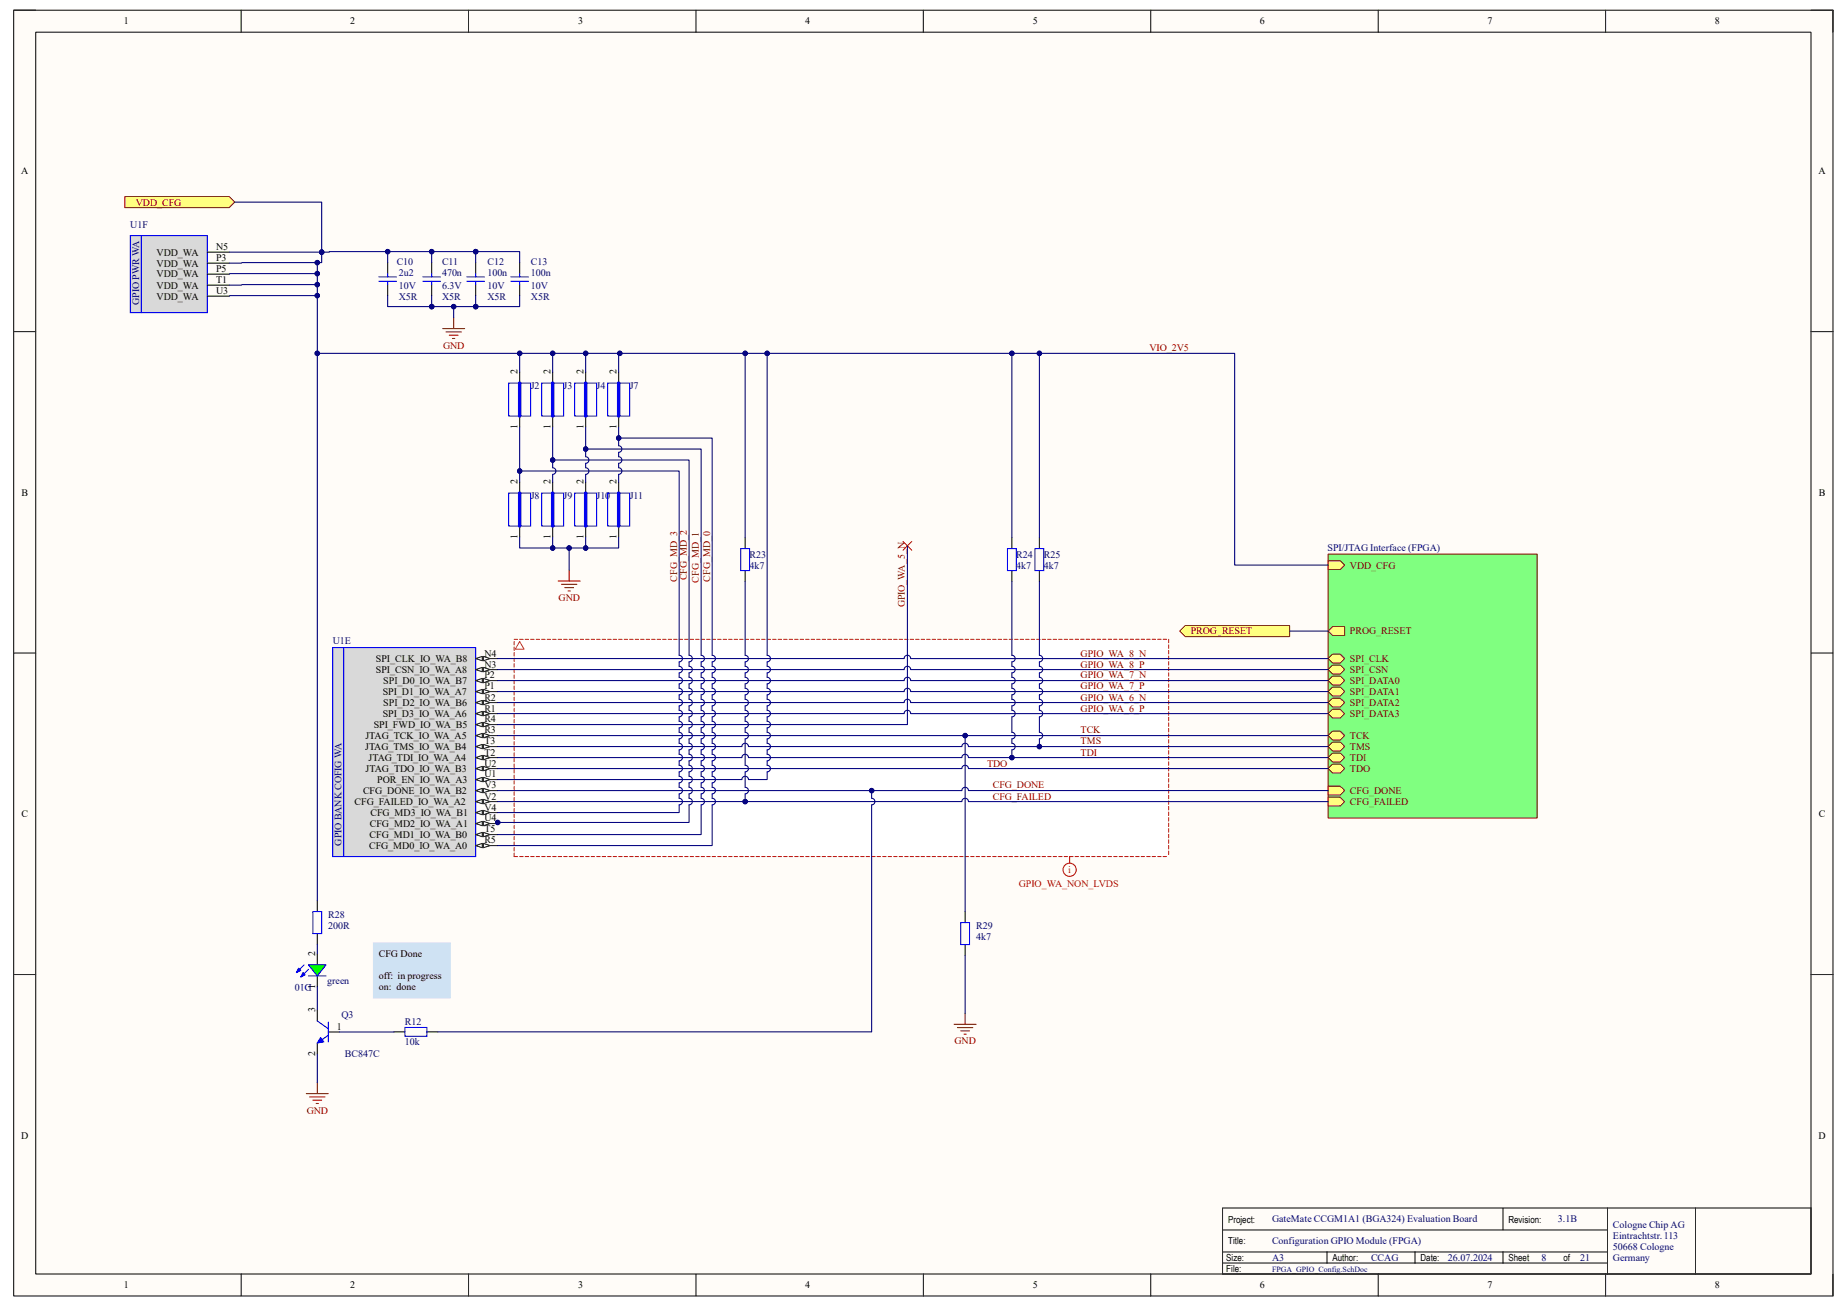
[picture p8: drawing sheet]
<svg xmlns="http://www.w3.org/2000/svg" width="297mm" height="210mm" viewBox="0 0 297 210" stroke-linecap="round" stroke-linejoin="round" font-family="sans-serif">
<defs><g id="words">
<g font-size="1.6">
<text x="19.9" y="3.9">1</text>
<text x="56.3" y="3.9">2</text>
<text x="93" y="3.9">3</text>
<text x="129.5" y="3.9">4</text>
<text x="166.1" y="3.9">5</text>
<text x="202.6" y="3.9">6</text>
<text x="239.2" y="3.9">7</text>
<text x="275.8" y="3.9">8</text>
<text x="3.4" y="28">A</text>
<text x="292.4" y="28">A</text>
<text x="25.2" y="41.1">VDD_WA</text>
<text x="34.8" y="40.2">N5</text>
<text x="34.8" y="42">P3</text>
<text x="25.2" y="46.4">VDD_WA</text>
<text x="25.2" y="44.6">VDD_WA</text>
<text x="25.2" y="42.9">VDD_WA</text>
<text x="34.8" y="47.3">U3</text>
<text x="34.8" y="45.5">T1</text>
<text x="34.8" y="43.7">P5</text>
<text x="25.2" y="48.2">VDD_WA</text>
<text x="83.2" y="60.2" transform="rotate(-90 83.2 60.2)">2</text>
<text x="88.5" y="60.2" transform="rotate(-90 88.5 60.2)">2</text>
<text x="93.8" y="60.2" transform="rotate(-90 93.8 60.2)">2</text>
<text x="99.1" y="60.2" transform="rotate(-90 99.1 60.2)">2</text>
<text x="83.2" y="68.9" transform="rotate(-90 83.2 68.9)">1</text>
<text x="88.5" y="68.9" transform="rotate(-90 88.5 68.9)">1</text>
<text x="93.8" y="68.9" transform="rotate(-90 93.8 68.9)">1</text>
<text x="99.1" y="68.9" transform="rotate(-90 99.1 68.9)">1</text>
<text x="83.2" y="77.9" transform="rotate(-90 83.2 77.9)">2</text>
<text x="88.5" y="77.9" transform="rotate(-90 88.5 77.9)">2</text>
<text x="93.8" y="77.9" transform="rotate(-90 93.8 77.9)">2</text>
<text x="99.1" y="77.9" transform="rotate(-90 99.1 77.9)">2</text>
<text x="3.5" y="79.7">B</text>
<text x="292.5" y="79.7">B</text>
<text x="83.2" y="86.6" transform="rotate(-90 83.2 86.6)">1</text>
<text x="88.5" y="86.6" transform="rotate(-90 88.5 86.6)">1</text>
<text x="93.8" y="86.6" transform="rotate(-90 93.8 86.6)">1</text>
<text x="99.1" y="86.6" transform="rotate(-90 99.1 86.6)">1</text>
<text x="60.5" y="106.5">SPI_CLK_IO_WA_B8</text>
<text x="77.9" y="107.4">N3</text>
<text x="77.9" y="105.6">N4</text>
<text x="60.5" y="108.2">SPI_CSN_IO_WA_A8</text>
<text x="61.6" y="111.8">SPI_D1_IO_WA_A7</text>
<text x="61.6" y="113.5">SPI_D2_IO_WA_B6</text>
<text x="61.6" y="110">SPI_D0_IO_WA_B7</text>
<text x="77.9" y="112.6">R2</text>
<text x="77.9" y="110.9">P1</text>
<text x="77.9" y="109.1">P2</text>
<text x="58.8" y="118.8">JTAG_TCK_IO_WA_A5</text>
<text x="60.1" y="117.1">SPI_FWD_IO_WA_B5</text>
<text x="61.6" y="115.3">SPI_D3_IO_WA_A6</text>
<text x="77.9" y="119.7">T3</text>
<text x="77.9" y="117.9">R3</text>
<text x="77.9" y="116.2">R4</text>
<text x="77.9" y="114.4">R1</text>
<text x="58.7" y="120.6">JTAG_TMS_IO_WA_B4</text>
<text x="58.8" y="124.1">JTAG_TDO_IO_WA_B3</text>
<text x="59.3" y="122.4">JTAG_TDI_IO_WA_A4</text>
<text x="60.7" y="125.9">POR_EN_IO_WA_A3</text>
<text x="77.9" y="125">U1</text>
<text x="77.9" y="123.3">U2</text>
<text x="77.9" y="121.5">T2</text>
<text x="3.5" y="131.4">C</text>
<text x="57" y="129.5">CFG_FAILED_IO_WA_A2</text>
<text x="58.4" y="127.7">CFG_DONE_IO_WA_B2</text>
<text x="59.6" y="131.2">CFG_MD3_IO_WA_B1</text>
<text x="77.9" y="130.3">V4</text>
<text x="77.9" y="128.6">V2</text>
<text x="77.9" y="126.8">V3</text>
<text x="292.5" y="131.4">C</text>
<text x="59.4" y="136.5">CFG_MD0_IO_WA_A0</text>
<text x="59.4" y="134.7">CFG_MD1_IO_WA_B0</text>
<text x="59.5" y="133">CFG_MD2_IO_WA_A1</text>
<text x="77.9" y="135.6">R5</text>
<text x="77.9" y="133.9">T5</text>
<text x="77.9" y="132.1">U4</text>
<text x="50.7" y="153.8" transform="rotate(-90 50.7 153.8)">2</text>
<text x="60.9" y="153.9">CFG Done</text>
<text x="50.7" y="159" transform="rotate(-90 50.7 159)">1</text>
<text x="60.9" y="157.5">off: in progress</text>
<text x="60.9" y="159.3">on: done</text>
<text x="50.7" y="162.8" transform="rotate(-90 50.7 162.8)">3</text>
<text x="54.2" y="165.6">1</text>
<text x="50.7" y="169.9" transform="rotate(-90 50.7 169.9)">2</text>
<text x="3.4" y="183.1">D</text>
<text x="292.4" y="183.1">D</text>
<text x="197.5" y="196.6">Project:</text>
<text x="242.6" y="196.6">Revision:</text>
<text x="197.2" y="202.8">Size:</text>
<text x="197.5" y="200.1">Title:</text>
<text x="214.3" y="202.8">Author:</text>
<text x="228.4" y="202.8">Date:</text>
<text x="242.6" y="202.8">Sheet</text>
<text x="251.4" y="202.8">of</text>
<text x="19.9" y="207.2">1</text>
<text x="56.3" y="207.2">2</text>
<text x="93" y="207.2">3</text>
<text x="129.5" y="207.2">4</text>
<text x="166.1" y="207.2">5</text>
<text x="197.2" y="204.6">File:</text>
<text x="202.6" y="207.2">6</text>
<text x="239.2" y="207.2">7</text>
<text x="275.8" y="207.2">8</text>
</g>
<g font-size="1.6" fill="#800000">
<text x="21.8" y="33.1">VDD_CFG</text>
<text x="71.2" y="56">GND</text>
<text x="184.8" y="56.5">VIO_2V5</text>
<text x="108.9" y="93.5" transform="rotate(-90 108.9 93.5)">CFG_MD_3</text>
<text x="110.4" y="93.3" transform="rotate(-90 110.4 93.3)">CFG_MD_2</text>
<text x="112.4" y="93.7" transform="rotate(-90 112.4 93.7)">CFG_MD_1</text>
<text x="114.2" y="93.5" transform="rotate(-90 114.2 93.5)">CFG_MD_0</text>
<text x="217.1" y="91.4">VDD_CFG</text>
<text x="89.8" y="96.6">GND</text>
<text x="145.5" y="97.7" transform="rotate(-90 145.5 97.7)">GPIO_WA_5_N</text>
<text x="173.8" y="107.4">GPIO_WA_8_P</text>
<text x="173.8" y="105.6">GPIO_WA_8_N</text>
<text x="191.5" y="102">PROG_RESET</text>
<text x="217.1" y="106.5">SPI_CLK</text>
<text x="217.1" y="102">PROG_RESET</text>
<text x="173.8" y="109.1">GPIO_WA_7_N</text>
<text x="173.8" y="110.9">GPIO_WA_7_P</text>
<text x="173.8" y="112.6">GPIO_WA_6_N</text>
<text x="217.1" y="108.2">SPI_CSN</text>
<text x="217.1" y="113.5">SPI_DATA2</text>
<text x="217.1" y="111.8">SPI_DATA1</text>
<text x="217.1" y="110">SPI_DATA0</text>
<text x="173.8" y="119.7">TMS</text>
<text x="173.8" y="117.9">TCK</text>
<text x="173.8" y="114.4">GPIO_WA_6_P</text>
<text x="217.1" y="115.3">SPI_DATA3</text>
<text x="217.1" y="118.8">TCK</text>
<text x="158.7" y="123.3">TDO</text>
<text x="173.8" y="121.5">TDI</text>
<text x="217.1" y="120.6">TMS</text>
<text x="217.1" y="122.4">TDI</text>
<text x="217.1" y="124.1">TDO</text>
<text x="159.6" y="126.8">CFG_DONE</text>
<text x="159.6" y="128.6">CFG_FAILED</text>
<text x="217.1" y="127.7">CFG_DONE</text>
<text x="217.1" y="129.5">CFG_FAILED</text>
<text x="153.5" y="167.9">GND</text>
<text x="49.3" y="179.1">GND</text>
</g>
<g font-size="1.6" fill="#000080">
<text x="21" y="36.7">U1F</text>
<text x="63.8" y="42.6">C10</text>
<text x="64.1" y="46.5">10V</text>
<text x="64.1" y="44.4">2u2</text>
<text x="71.1" y="46.5">6.3V</text>
<text x="71.1" y="42.6">C11</text>
<text x="71.1" y="44.4">470n</text>
<text x="78.4" y="46.5">10V</text>
<text x="78.4" y="42.6">C12</text>
<text x="78.4" y="44.4">100n</text>
<text x="85.4" y="46.5">10V</text>
<text x="85.4" y="42.6">C13</text>
<text x="85.4" y="44.4">100n</text>
<text x="22.4" y="49" transform="rotate(-90 22.4 49)">GPIO PWR WA</text>
<text x="64.1" y="48.2">X5R</text>
<text x="71.1" y="48.2">X5R</text>
<text x="78.4" y="48.2">X5R</text>
<text x="85.4" y="48.2">X5R</text>
<text x="85.3" y="62.5">J2</text>
<text x="90.6" y="62.5">J3</text>
<text x="95.9" y="62.5">J4</text>
<text x="101.3" y="62.5">J7</text>
<text x="85.3" y="80.2">J8</text>
<text x="90.6" y="80.2">J9</text>
<text x="95.9" y="80.2">J10</text>
<text x="101.3" y="80.2">J11</text>
<text x="120.5" y="89.7">R23</text>
<text x="163.4" y="89.7">R24</text>
<text x="167.9" y="89.7">R25</text>
<text x="213.5" y="88.6">SPI/JTAG Interface (FPGA)</text>
<text x="120.5" y="91.4">4k7</text>
<text x="163.4" y="91.4">4k7</text>
<text x="167.9" y="91.4">4k7</text>
<text x="53.5" y="103.6">U1E</text>
<text x="54.9" y="136" transform="rotate(-90 54.9 136)">GPIO BANK COFIG WA</text>
<text x="52.8" y="147.6">R28</text>
<text x="52.8" y="149.4">200R</text>
<text x="157" y="149.4">R29</text>
<text x="157" y="151.1">4k7</text>
<text x="50.2" y="158.2" transform="rotate(-180 50.2 158.2)">D10</text>
<text x="52.6" y="158.2">green</text>
<text x="54.9" y="163.7">Q3</text>
<text x="65.1" y="164.9">R12</text>
<text x="55.5" y="170.1">BC847C</text>
<text x="65.1" y="168.1">10k</text>
<text x="204.6" y="196.6">GateMate CCGM1A1 (BGA324) Evaluation Board</text>
<text x="250.5" y="196.6">3.1B</text>
<text x="259.4" y="197.4">Cologne Chip AG</text>
<text x="204.6" y="200.1">Configuration GPIO Module (FPGA)</text>
<text x="204.6" y="202.8">A3</text>
<text x="220.5" y="202.8">CCAG</text>
<text x="232.8" y="202.8">26.07.2024</text>
<text x="247.9" y="202.8">8</text>
<text x="254.1" y="202.8">21</text>
<text x="259.4" y="199.2">Eintrachtstr. 113</text>
<text x="259.4" y="201">50668 Cologne</text>
<text x="259.4" y="202.8">Germany</text>
</g>
<g font-size="1.6" fill="#f00">
<text x="163.8" y="142.7">GPIO_WA_NON_LVDS</text>
<text x="171.8" y="140.4">i</text>
</g>
<text font-size="1.3" fill="#000080" x="204.6" y="204.6">FPGA_GPIO_Config.SchDoc</text>
</g></defs>
<path d="M2.2 1.6h292.6v206.8h-292.6z" fill-rule="evenodd" fill="#fffcf8"/>
<path d="M2.2 1.6h292.6v206.8h-292.6z" fill="none" stroke="#000" stroke-width=".16"/>
<path d="M5.7 5.2h285.5v199.7h-285.5z" fill-rule="evenodd" fill="#fffcf8"/>
<g fill="none" stroke="#000" stroke-width=".16">
<path d="M2.2 1.6h3.5M5.7 5.2h285.5v199.7h-285.5zM38.8 1.6v3.6M75.3 1.6v3.6M111.9 1.6v3.6M148.5 1.6v3.6M185 1.6v3.6M221.6 1.6v3.6M258.2 1.6v3.6M291.2 1.6h3.6v3.6M2.2 53.3h3.5M291.2 53.3h3.6"/>
<path d="M2.2 105h3.5M291.2 105h3.6M2.2 156.7h3.5M291.2 156.7h3.6M38.8 204.9v3.5M75.3 204.9v3.5M111.9 204.9v3.5M148.5 204.9v3.5M185 204.9v3.5M221.6 204.9v3.5M258.2 204.9v3.5M294.8 204.9v3.5"/>
</g>
<path d="M82.7 102.8h105.2v34.9h-105.2z" fill-rule="evenodd" fill="#fff"/>
<path d="M196.6 194.3h94.6v10.6h-94.6zM196.6 197.8h61.9M241.7 194.3v3.5M258.5 194.3v10.6M272.6 194.3v10.6M196.6 203.1h61.9M196.6 201.3h61.9M213.4 201.3v1.8M227.5 201.3v1.8M241.7 201.3v1.8" fill="none" stroke="#000" stroke-width=".16"/>
<path d="M60 151.6h12.4v8.9h-12.4z" fill-rule="evenodd" fill="#cfe2f3"/>
<path d="M60 151.6h12.4v8.9h-12.4z" fill="none" stroke="#cfe2f3" stroke-width=".16"/>
<path d="M71.2 52.8h3.5M71.7 53.4h2.5M72.2 53.9h1.5M72.8 54.4h.3M73 51.1v1.7M153.4 164.7h3.6M154 165.2h2.4M154.5 165.8h1.4M155 166.3h.4M155.2 162.9v1.8" fill="none" stroke="#800000" stroke-width=".17"/>
<path d="M119.8 86.4v1.8M119.8 91.8v1.7M51 144.8v1.8M51 150.1v1.8M51 153.4v1.8M51 156.9v1.8M155.2 146.6v1.8M155.2 151.9v1.8" fill="none" stroke="#000" stroke-width=".17"/>
<path d="M119.1 88.2h1.4v3.6h-1.4zM50.3 146.6h1.4v3.5h-1.4zM154.5 148.4h1.4v3.5h-1.4z" fill="none" stroke="#00f" stroke-width=".17"/>
<path d="M49.6 155.2h2.8l-1.4 1.7z" fill="#0f0"/>
<path d="M48.9 155.2l-1.2 1.2M49.6 155.2h2.8l-1.4 1.7zM49.6 156.9h2.8M49.6 155.9l-1.2 1.2" fill="none" stroke="#00f" stroke-width=".17"/>
<path d="M48 155.7l.4 .4-.7 .3z" fill="#00f"/>
<path d="M48 155.7l.4 .4-.7 .3z" fill="none" stroke="#00f" stroke-width=".17"/>
<path d="M48.7 156.4l.4 .4-.7 .3z" fill="#00f"/>
<path d="M48.7 156.4l.4 .4-.7 .3z" fill="none" stroke="#00f" stroke-width=".17"/>
<path d="M53.5 104.1h23v33.6h-23z" fill-rule="evenodd" fill="#d9d9d9"/>
<path d="M53.5 104.1h23v33.6h-23z" fill="none" stroke="#00f" stroke-width=".17"/>
<path d="M76.5 136h3.5" fill="none" stroke="#000" stroke-width=".17"/>
<path d="M76.5 136l1.1-.4v.7z" fill="#f8fcff"/>
<path d="M76.5 136l1.1-.4v.7z" fill="none" stroke="#000" stroke-width=".16"/>
<path d="M77.7 135.6l1.1 .4-1.1 .3z" fill="#f8fcff"/>
<path d="M77.7 135.6l1.1 .4-1.1 .3z" fill="none" stroke="#000" stroke-width=".16"/>
<path d="M76.5 134.2h3.5" fill="none" stroke="#000" stroke-width=".17"/>
<path d="M76.5 134.2l1.1-.3v.7z" fill="#f8fcff"/>
<path d="M76.5 134.2l1.1-.3v.7z" fill="none" stroke="#000" stroke-width=".16"/>
<path d="M77.7 133.9l1.1 .3-1.1 .4z" fill="#f8fcff"/>
<path d="M77.7 133.9l1.1 .3-1.1 .4z" fill="none" stroke="#000" stroke-width=".16"/>
<path d="M76.5 132.4h3.5" fill="none" stroke="#000" stroke-width=".17"/>
<path d="M76.5 132.4l1.1-.3v.7z" fill="#f8fcff"/>
<path d="M76.5 132.4l1.1-.3v.7z" fill="none" stroke="#000" stroke-width=".16"/>
<path d="M77.7 132.1l1.1 .3-1.1 .4z" fill="#f8fcff"/>
<path d="M77.7 132.1l1.1 .3-1.1 .4z" fill="none" stroke="#000" stroke-width=".16"/>
<path d="M76.5 130.7h3.5" fill="none" stroke="#000" stroke-width=".17"/>
<path d="M76.5 130.7l1.1-.4v.7z" fill="#f8fcff"/>
<path d="M76.5 130.7l1.1-.4v.7z" fill="none" stroke="#000" stroke-width=".16"/>
<path d="M77.7 130.3l1.1 .4-1.1 .3z" fill="#f8fcff"/>
<path d="M77.7 130.3l1.1 .4-1.1 .3z" fill="none" stroke="#000" stroke-width=".16"/>
<path d="M76.5 128.9h3.5" fill="none" stroke="#000" stroke-width=".17"/>
<path d="M76.5 128.9l1.1-.4v.8z" fill="#f8fcff"/>
<path d="M76.5 128.9l1.1-.4v.8z" fill="none" stroke="#000" stroke-width=".16"/>
<path d="M77.7 128.5l1.1 .4-1.1 .4z" fill="#f8fcff"/>
<path d="M77.7 128.5l1.1 .4-1.1 .4z" fill="none" stroke="#000" stroke-width=".16"/>
<path d="M76.5 127.1h3.5" fill="none" stroke="#000" stroke-width=".17"/>
<path d="M76.5 127.1l1.1-.3v.7z" fill="#f8fcff"/>
<path d="M76.5 127.1l1.1-.3v.7z" fill="none" stroke="#000" stroke-width=".16"/>
<path d="M77.7 126.8l1.1 .3-1.1 .4z" fill="#f8fcff"/>
<path d="M77.7 126.8l1.1 .3-1.1 .4z" fill="none" stroke="#000" stroke-width=".16"/>
<path d="M76.5 125.4h3.5" fill="none" stroke="#000" stroke-width=".17"/>
<path d="M76.5 125.4l1.1-.4v.7z" fill="#f8fcff"/>
<path d="M76.5 125.4l1.1-.4v.7z" fill="none" stroke="#000" stroke-width=".16"/>
<path d="M77.7 125l1.1 .4-1.1 .3z" fill="#f8fcff"/>
<path d="M77.7 125l1.1 .4-1.1 .3z" fill="none" stroke="#000" stroke-width=".16"/>
<path d="M76.5 123.6h3.5" fill="none" stroke="#000" stroke-width=".17"/>
<path d="M76.5 123.6l1.1-.4v.7z" fill="#f8fcff"/>
<path d="M76.5 123.6l1.1-.4v.7z" fill="none" stroke="#000" stroke-width=".16"/>
<path d="M77.7 123.2l1.1 .4-1.1 .3z" fill="#f8fcff"/>
<path d="M77.7 123.2l1.1 .4-1.1 .3z" fill="none" stroke="#000" stroke-width=".16"/>
<path d="M76.5 121.8h3.5" fill="none" stroke="#000" stroke-width=".17"/>
<path d="M76.5 121.8l1.1-.3v.7z" fill="#f8fcff"/>
<path d="M76.5 121.8l1.1-.3v.7z" fill="none" stroke="#000" stroke-width=".16"/>
<path d="M77.7 121.5l1.1 .3-1.1 .4z" fill="#f8fcff"/>
<path d="M77.7 121.5l1.1 .3-1.1 .4z" fill="none" stroke="#000" stroke-width=".16"/>
<path d="M76.5 120.1h3.5" fill="none" stroke="#000" stroke-width=".17"/>
<path d="M76.5 120.1l1.1-.4v.7z" fill="#f8fcff"/>
<path d="M76.5 120.1l1.1-.4v.7z" fill="none" stroke="#000" stroke-width=".16"/>
<path d="M77.7 119.7l1.1 .4-1.1 .3z" fill="#f8fcff"/>
<path d="M77.7 119.7l1.1 .4-1.1 .3z" fill="none" stroke="#000" stroke-width=".16"/>
<path d="M76.5 118.3h3.5" fill="none" stroke="#000" stroke-width=".17"/>
<path d="M76.5 118.3l1.1-.4v.7z" fill="#f8fcff"/>
<path d="M76.5 118.3l1.1-.4v.7z" fill="none" stroke="#000" stroke-width=".16"/>
<path d="M77.7 117.9l1.1 .4-1.1 .3z" fill="#f8fcff"/>
<path d="M77.7 117.9l1.1 .4-1.1 .3z" fill="none" stroke="#000" stroke-width=".16"/>
<path d="M76.5 116.5h3.5" fill="none" stroke="#000" stroke-width=".17"/>
<path d="M76.5 116.5l1.1-.3v.7z" fill="#f8fcff"/>
<path d="M76.5 116.5l1.1-.3v.7z" fill="none" stroke="#000" stroke-width=".16"/>
<path d="M77.7 116.2l1.1 .3-1.1 .4z" fill="#f8fcff"/>
<path d="M77.7 116.2l1.1 .3-1.1 .4z" fill="none" stroke="#000" stroke-width=".16"/>
<path d="M76.5 114.7h3.5" fill="none" stroke="#000" stroke-width=".17"/>
<path d="M76.5 114.7l1.1-.3v.7z" fill="#f8fcff"/>
<path d="M76.5 114.7l1.1-.3v.7z" fill="none" stroke="#000" stroke-width=".16"/>
<path d="M77.7 114.4l1.1 .3-1.1 .4z" fill="#f8fcff"/>
<path d="M77.7 114.4l1.1 .3-1.1 .4z" fill="none" stroke="#000" stroke-width=".16"/>
<path d="M76.5 113h3.5" fill="none" stroke="#000" stroke-width=".17"/>
<path d="M76.5 113l1.1-.4v.7z" fill="#f8fcff"/>
<path d="M76.5 113l1.1-.4v.7z" fill="none" stroke="#000" stroke-width=".16"/>
<path d="M77.7 112.6l1.1 .4-1.1 .3z" fill="#f8fcff"/>
<path d="M77.7 112.6l1.1 .4-1.1 .3z" fill="none" stroke="#000" stroke-width=".16"/>
<path d="M76.5 111.2h3.5" fill="none" stroke="#000" stroke-width=".17"/>
<path d="M76.5 111.2l1.1-.3v.7z" fill="#f8fcff"/>
<path d="M76.5 111.2l1.1-.3v.7z" fill="none" stroke="#000" stroke-width=".16"/>
<path d="M77.7 110.9l1.1 .3-1.1 .4z" fill="#f8fcff"/>
<path d="M77.7 110.9l1.1 .3-1.1 .4z" fill="none" stroke="#000" stroke-width=".16"/>
<path d="M76.5 109.4h3.5" fill="none" stroke="#000" stroke-width=".17"/>
<path d="M76.5 109.4l1.1-.3v.7z" fill="#f8fcff"/>
<path d="M76.5 109.4l1.1-.3v.7z" fill="none" stroke="#000" stroke-width=".16"/>
<path d="M77.7 109.1l1.1 .3-1.1 .4z" fill="#f8fcff"/>
<path d="M77.7 109.1l1.1 .3-1.1 .4z" fill="none" stroke="#000" stroke-width=".16"/>
<path d="M76.5 107.7h3.5" fill="none" stroke="#000" stroke-width=".17"/>
<path d="M76.5 107.7l1.1-.4v.7z" fill="#f8fcff"/>
<path d="M76.5 107.7l1.1-.4v.7z" fill="none" stroke="#000" stroke-width=".16"/>
<path d="M77.7 107.3l1.1 .4-1.1 .3z" fill="#f8fcff"/>
<path d="M77.7 107.3l1.1 .4-1.1 .3z" fill="none" stroke="#000" stroke-width=".16"/>
<path d="M76.5 105.9h3.5" fill="none" stroke="#000" stroke-width=".17"/>
<path d="M76.5 105.9l1.1-.3v.7z" fill="#f8fcff"/>
<path d="M76.5 105.9l1.1-.3v.7z" fill="none" stroke="#000" stroke-width=".16"/>
<path d="M77.7 105.6l1.1 .3-1.1 .4z" fill="#f8fcff"/>
<path d="M77.7 105.6l1.1 .3-1.1 .4z" fill="none" stroke="#000" stroke-width=".16"/>
<g fill="none" stroke="#00f" stroke-width=".17">
<path d="M60.9 44.5h2.9M60.9 45.2h2.9M62.3 44v.5M62.3 45.2v.6M68 44.5h2.8M68 45.2h2.8M69.4 44v.5M69.4 45.2v.6M75.1 44.5h2.8M75.1 45.2h2.8M76.5 44v.5M76.5 45.2v.6"/>
<path d="M82.2 44.5h2.8M82.2 45.2h2.8M83.6 44v.5M83.6 45.2v.6M162 88.2h1.4v3.6h-1.4zM166.4 88.2h1.4v3.6h-1.4zM55.3 104.1v33.6"/>
</g>
<path d="M62.3 42.2v1.8M62.3 45.8v1.7M69.4 42.2v1.8M69.4 45.8v1.7M76.5 42.2v1.8M76.5 45.8v1.7M83.6 42.2v1.8M83.6 45.8v1.7M162.7 86.4v1.8M162.7 91.8v1.7M167.1 86.4v1.8M167.1 91.8v1.7" fill="none" stroke="#000" stroke-width=".17"/>
<g fill="none" stroke="#f00" stroke-width=".16">
<path d="M82.7 103.1v.6M82.7 104v.6M82.7 104.9v.6M82.7 105.8v.6M82.7 106.7v.6M82.7 107.6v.6M82.7 108.5v.6M82.7 109.4v.6M82.7 110.3v.6M82.7 111.2v.6M82.7 112.1v.6M82.7 113v.6"/>
<path d="M82.7 113.9v.6M82.7 114.8v.5M82.7 115.7v.5M82.7 116.6v.5M82.7 117.5v.5M82.7 118.4v.5M82.7 119.3v.5M82.7 102.8h.5M83.6 102.8h.5M84.4 102.8h.6M85.3 102.8h.6M86.2 102.8h.6"/>
<path d="M87.1 102.8h.6M88 102.8h.5M88.9 102.8h.5M89.8 102.8h.5M90.6 102.8h.6M91.5 102.8h.6M92.4 102.8h.6M93.3 102.8h.5M94.2 102.8h.5M95.1 102.8h.5M95.9 102.8h.6M96.8 102.8h.6"/>
<path d="M97.7 102.8h.6M98.6 102.8h.6M99.5 102.8h.5M100.4 102.8h.5M101.3 102.8h.5M102.1 102.8h.6M103 102.8h.6M103.9 102.8h.6M104.8 102.8h.5M105.7 102.8h.5M106.6 102.8h.5M107.4 102.8h.6"/>
<path d="M108.3 102.8h.6M109.2 102.8h.6M110.1 102.8h.5M111 102.8h.5M111.9 102.8h.5M112.7 102.8h.6M113.6 102.8h.6M114.5 102.8h.6M115.4 102.8h.6M116.3 102.8h.5M117.2 102.8h.5M118.1 102.8h.5"/>
<path d="M118.9 102.8h.6M119.8 102.8h.6M120.7 102.8h.6M121.6 102.8h.5M122.5 102.8h.5M123.4 102.8h.5M124.2 102.8h.6M125.1 102.8h.6M126 102.8h.6M126.9 102.8h.6M127.8 102.8h.5M128.7 102.8h.5"/>
<path d="M129.6 102.8h.5M130.4 102.8h.6M131.3 102.8h.6M132.2 102.8h.6M133.1 102.8h.5M134 102.8h.5M134.9 102.8h.5M135.7 102.8h.6M136.6 102.8h.6M137.5 102.8h.6M138.4 102.8h.6M139.3 102.8h.5"/>
<path d="M140.2 102.8h.5M141 102.8h.6M141.9 102.8h.6M142.8 102.8h.6M143.7 102.8h.6M144.6 102.8h.5M145.5 102.8h.5M146.4 102.8h.5M147.2 102.8h.6M148.1 102.8h.6M149 102.8h.6M149.9 102.8h.5"/>
<path d="M150.8 102.8h.5M151.7 102.8h.5M152.5 102.8h.6M153.4 102.8h.6M154.3 102.8h.6M155.2 102.8h.6M156.1 102.8h.5M157 102.8h.5M157.9 102.8h.5M158.7 102.8h.6M159.6 102.8h.6M160.5 102.8h.6"/>
<path d="M161.4 102.8h.5M162.3 102.8h.5M163.2 102.8h.5M164 102.8h.6M164.9 102.8h.6M165.8 102.8h.6M166.7 102.8h.6M167.6 102.8h.5M168.5 102.8h.5M169.4 102.8h.5M170.2 102.8h.6M171.1 102.8h.6"/>
<path d="M172 102.8h.6M172.9 102.8h.5M173.8 102.8h.5M174.7 102.8h.5M175.5 102.8h.6M176.4 102.8h.6M177.3 102.8h.6M178.2 102.8h.6M179.1 102.8h.5M180 102.8h.5M180.8 102.8h.6M181.7 102.8h.6"/>
<path d="M182.6 102.8h.6M183.5 102.8h.6M184.4 102.8h.5M185.3 102.8h.5M186.2 102.8h.5M187 102.8h.6M187.9 102.8v.6M187.9 103.7v.6M187.9 104.6v.6M187.9 105.5v.6M187.9 106.4v.6M187.9 107.3v.6"/>
<path d="M187.9 108.2v.5M187.9 109.1v.5M187.9 110v.5M187.9 110.9v.5M187.9 111.8v.5M187.9 112.7v.5M187.9 113.6v.5M187.9 114.5v.5M187.9 115.3v.6M187.9 116.2v.6M187.9 117.1v.6M187.9 118v.6"/>
<path d="M187.9 118.9v.6M187.9 119.8v.6M82.7 120.2v.5M82.7 121.1v.5M82.7 122v.5M82.7 122.9v.5M82.7 123.7v.6M82.7 124.6v.6M82.7 125.5v.6M82.7 126.4v.6M82.7 127.3v.6M82.7 128.2v.6"/>
<path d="M82.7 129.1v.6M82.7 130v.6M82.7 130.9v.6M82.7 131.8v.6M82.7 132.7v.6M82.7 133.6v.6M82.7 134.5v.6M82.7 135.4v.5M82.7 136.3v.5M82.7 137.2v.5h.5M83.6 137.7h.5M84.4 137.7h.6"/>
<path d="M85.3 137.7h.6M86.2 137.7h.6M87.1 137.7h.6M88 137.7h.5M88.9 137.7h.5M89.8 137.7h.5M90.6 137.7h.6M91.5 137.7h.6M92.4 137.7h.6M93.3 137.7h.5M94.2 137.7h.5M95.1 137.7h.5"/>
<path d="M95.9 137.7h.6M96.8 137.7h.6M97.7 137.7h.6M98.6 137.7h.6M99.5 137.7h.5M100.4 137.7h.5M101.3 137.7h.5M102.1 137.7h.6M103 137.7h.6M103.9 137.7h.6M104.8 137.7h.5M105.7 137.7h.5"/>
<path d="M106.6 137.7h.5M107.4 137.7h.6M108.3 137.7h.6M109.2 137.7h.6M110.1 137.7h.5M111 137.7h.5M111.9 137.7h.5M112.7 137.7h.6M113.6 137.7h.6M114.5 137.7h.6M115.4 137.7h.6M116.3 137.7h.5"/>
<path d="M117.2 137.7h.5M118.1 137.7h.5M118.9 137.7h.6M119.8 137.7h.6M120.7 137.7h.6M121.6 137.7h.5M122.5 137.7h.5M123.4 137.7h.5M124.2 137.7h.6M125.1 137.7h.6M126 137.7h.6M126.9 137.7h.6"/>
<path d="M127.8 137.7h.5M128.7 137.7h.5M129.6 137.7h.5M130.4 137.7h.6M131.3 137.7h.6M132.2 137.7h.6M133.1 137.7h.5M134 137.7h.5M134.9 137.7h.5M135.7 137.7h.6M136.6 137.7h.6M137.5 137.7h.6"/>
<path d="M138.4 137.7h.6M139.3 137.7h.5M140.2 137.7h.5M141 137.7h.6M141.9 137.7h.6M142.8 137.7h.6M143.7 137.7h.6M144.6 137.7h.5M145.5 137.7h.5M146.4 137.7h.5M147.2 137.7h.6M148.1 137.7h.6"/>
<path d="M149 137.7h.6M149.9 137.7h.5M150.8 137.7h.5M151.7 137.7h.5M152.5 137.7h.6M153.4 137.7h.6M154.3 137.7h.6M155.2 137.7h.6M156.1 137.7h.5M157 137.7h.5M157.9 137.7h.5M158.7 137.7h.6"/>
<path d="M159.6 137.7h.6M160.5 137.7h.6M161.4 137.7h.5M162.3 137.7h.5M163.2 137.7h.5M164 137.7h.6M164.9 137.7h.6M165.8 137.7h.6M166.7 137.7h.6M167.6 137.7h.5M168.5 137.7h.5M169.4 137.7h.5"/>
<path d="M170.2 137.7h.6M171.1 137.7h.6M172 137.7h.6M172.9 137.7h.5M173.8 137.7h.5M174.7 137.7h.5M175.5 137.7h.6M176.4 137.7h.6M177.3 137.7h.6M178.2 137.7h.6M179.1 137.7h.5M180 137.7h.5"/>
<path d="M180.8 137.7h.6M181.7 137.7h.6M182.6 137.7h.6M183.5 137.7h.6M184.4 137.7h.5M185.3 137.7h.5M186.2 137.7h.5M187 137.7h.6M187.9 120.7v.6M187.9 121.6v.6M187.9 122.5v.6M187.9 123.4v.6"/>
<path d="M187.9 124.3v.6M187.9 125.2v.6M187.9 126.1v.6M187.9 127v.6M187.9 127.9v.5M187.9 128.8v.5M187.9 129.7v.5M187.9 130.6v.5M187.9 131.5v.5M187.9 132.4v.5M187.9 133.3v.5M187.9 134.2v.5"/>
<path d="M187.9 135.1v.5M187.9 136v.5M187.9 136.9v.5"/>
</g>
<path d="M83.6 103.2l.7 1.2h-1.4z" fill="none" stroke="#f33" stroke-width=".16"/>
<g fill="none" stroke="#f00" stroke-width=".17">
<path d="M172 137.7v1.1"/>
<circle cx="172" cy="139.9" r="1.06"/>
</g>
<path d="M20.1 31.6h16.8l.9 .9-.9 .9h-16.8z" fill-rule="evenodd" fill="#ffff80"/>
<path d="M20.1 31.6h16.8l.9 .9-.9 .9h-16.8z" fill="none" stroke="#800000" stroke-width=".16"/>
<path d="M213.6 89.1h33.6v42.5h-33.6z" fill-rule="evenodd" fill="#80ff80"/>
<path d="M213.6 89.1h33.6v42.5h-33.6z" fill="none" stroke="#800000" stroke-width=".16"/>
<path d="M213.6 107.7l.7-.7h1.2l.7 .7-.7 .7h-1.2z" fill-rule="evenodd" fill="#ffff80"/>
<path d="M213.6 107.7l.7-.7h1.2l.7 .7-.7 .7h-1.2z" fill="none" stroke="#800000" stroke-width=".16"/>
<path d="M213.6 113l.7-.7h1.2l.7 .7-.7 .7h-1.2z" fill-rule="evenodd" fill="#ffff80"/>
<path d="M213.6 113l.7-.7h1.2l.7 .7-.7 .7h-1.2z" fill="none" stroke="#800000" stroke-width=".16"/>
<path d="M213.6 90.2h1.9l.7 .7-.7 .7h-1.9z" fill-rule="evenodd" fill="#ffff80"/>
<path d="M213.6 90.2h1.9l.7 .7-.7 .7h-1.9z" fill="none" stroke="#800000" stroke-width=".16"/>
<path d="M213.6 105.9l.7-.7h1.2l.7 .7-.7 .7h-1.2z" fill-rule="evenodd" fill="#ffff80"/>
<path d="M213.6 105.9l.7-.7h1.2l.7 .7-.7 .7h-1.2z" fill="none" stroke="#800000" stroke-width=".16"/>
<path d="M213.6 114.8l.7-.8h1.2l.7 .8-.7 .7h-1.2z" fill-rule="evenodd" fill="#ffff80"/>
<path d="M213.6 114.8l.7-.8h1.2l.7 .8-.7 .7h-1.2z" fill="none" stroke="#800000" stroke-width=".16"/>
<path d="M213.6 111.2l.7-.7h1.2l.7 .7-.7 .7h-1.2z" fill-rule="evenodd" fill="#ffff80"/>
<path d="M213.6 111.2l.7-.7h1.2l.7 .7-.7 .7h-1.2z" fill="none" stroke="#800000" stroke-width=".16"/>
<path d="M214.3 108.7h1.2l.7 .7-.7 .8h-1.2l-.7-.8z" fill-rule="evenodd" fill="#ffff80"/>
<path d="M214.3 108.7h1.2l.7 .7-.7 .8h-1.2l-.7-.8z" fill="none" stroke="#800000" stroke-width=".16"/>
<path d="M213.6 126.4h1.9l.7 .7-.7 .7h-1.9z" fill-rule="evenodd" fill="#ffff80"/>
<path d="M213.6 126.4h1.9l.7 .7-.7 .7h-1.9z" fill="none" stroke="#800000" stroke-width=".16"/>
<path d="M213.6 128.2h1.9l.7 .7-.7 .7h-1.9z" fill-rule="evenodd" fill="#ffff80"/>
<path d="M213.6 128.2h1.9l.7 .7-.7 .7h-1.9z" fill="none" stroke="#800000" stroke-width=".16"/>
<path d="M213.6 118.3l.7-.7h1.2l.7 .7-.7 .7h-1.2z" fill-rule="evenodd" fill="#ffff80"/>
<path d="M213.6 118.3l.7-.7h1.2l.7 .7-.7 .7h-1.2z" fill="none" stroke="#800000" stroke-width=".16"/>
<path d="M214.3 119.3h1.2l.7 .8-.7 .7h-1.2l-.7-.7z" fill-rule="evenodd" fill="#ffff80"/>
<path d="M214.3 119.3h1.2l.7 .8-.7 .7h-1.2l-.7-.7z" fill="none" stroke="#800000" stroke-width=".16"/>
<path d="M213.6 121.8l.7-.7h1.2l.7 .7-.7 .7h-1.2z" fill-rule="evenodd" fill="#ffff80"/>
<path d="M213.6 121.8l.7-.7h1.2l.7 .7-.7 .7h-1.2z" fill="none" stroke="#800000" stroke-width=".16"/>
<path d="M213.6 123.6l.7-.7h1.2l.7 .7-.7 .7h-1.2z" fill-rule="evenodd" fill="#ffff80"/>
<path d="M213.6 123.6l.7-.7h1.2l.7 .7-.7 .7h-1.2z" fill="none" stroke="#800000" stroke-width=".16"/>
<path d="M213.6 101.5l.7-.7h1.9v1.4h-1.9z" fill-rule="evenodd" fill="#ffff80"/>
<path d="M213.6 101.5l.7-.7h1.9v1.4h-1.9z" fill="none" stroke="#800000" stroke-width=".16"/>
<path d="M189.7 101.5l.9-.9h16.8v1.8h-16.8z" fill-rule="evenodd" fill="#ffff80"/>
<path d="M189.7 101.5l.9-.9h16.8v1.8h-16.8z" fill="none" stroke="#800000" stroke-width=".16"/>
<path d="M145.2 87.1l1.4 1.4M146.6 87.1l-1.4 1.4" fill="none" stroke="#f00" stroke-width=".16"/>
<path d="M49.3 175.9h3.5M49.8 176.4h2.5M50.3 176.9h1.4M50.8 177.5h.4M51 174.1v1.8" fill="none" stroke="#800000" stroke-width=".17"/>
<path d="M21 37.9h12.3v12.4h-12.3z" fill-rule="evenodd" fill="#d9d9d9"/>
<g fill="none" stroke="#00f" stroke-width=".17">
<path d="M21 37.9h12.3v12.4h-12.3zM22.7 37.9v12.4M81.8 61.6h3.5v5.3h-3.5zM81.8 79.3h3.5v5.3h-3.5zM87.1 61.6h3.5v5.3h-3.5zM87.1 79.3h3.5v5.3h-3.5zM92.4 61.6h3.5v5.3h-3.5zM92.4 79.3h3.5v5.3h-3.5zM97.7 61.6h3.6v5.3h-3.6zM97.7 79.3h3.6v5.3h-3.6zM51 164.2l1.8 1.2M52.8 166.5l-1.8 1.2"/>
<path d="M52.8 164.4v3.1M65.1 165.2h3.5v1.4h-3.5z"/>
</g>
<g fill="none" stroke="#000" stroke-width=".17">
<path d="M33.3 40.5h3.6M33.3 47.6h3.6M33.3 45.9h3.6M33.3 44.1h3.6M33.3 42.3h3.6M83.6 59.8v1.8M88.9 59.8v1.8M94.2 59.8v1.8M99.5 59.8v1.8M83.6 66.9v1.8M83.6 77.5v1.8M88.9 66.9v1.8"/>
<path d="M88.9 77.5v1.8M94.2 66.9v1.8M94.2 77.5v1.8M99.5 66.9v1.8M99.5 77.5v1.8M83.6 84.6v1.8M88.9 84.6v1.8M94.2 84.6v1.8M99.5 84.6v1.8M51 162.4v1.8M51 167.7v1.8M52.8 166h1.8"/>
<path d="M63.3 165.9h1.8M68.6 165.9h1.8"/>
</g>
<path d="M83.6 61.6v5.3M83.6 79.3v5.3M88.9 61.6v5.3M88.9 79.3v5.3M94.2 61.6v5.3M94.2 79.3v5.3M99.5 61.6v5.3M99.5 79.3v5.3" fill="none" stroke="#00f" stroke-width=".55"/>
<path d="M89.8 93.4h3.5M90.3 94h2.5M90.8 94.5h1.4M91.4 95h.3M91.5 91.7v1.7" fill="none" stroke="#800000" stroke-width=".17"/>
<path d="M51.6 166.8l.5 .7-1.1 .2z" fill="#00f"/>
<path d="M51.6 166.8l.5 .7-1.1 .2z" fill="none" stroke="#00f" stroke-width=".16"/>
<path d="M145.9 87.8v28.7h-65.9M155.2 118.3v28.3M155.2 153.7v9.2" fill="none" stroke="#000080" stroke-width=".17"/>
<circle cx="155.2" cy="118.3" r=".35" fill="#000080"/>
<circle cx="155.2" cy="118.3" r=".35" fill="none" stroke="#000080" stroke-width=".16"/>
<path d="M69.4 47.5v1.8" fill="none" stroke="#000080" stroke-width=".17"/>
<circle cx="69.4" cy="49.3" r=".35" fill="#000080"/>
<circle cx="69.4" cy="49.3" r=".35" fill="none" stroke="#000080" stroke-width=".16"/>
<path d="M69.4 40.5v1.7" fill="none" stroke="#000080" stroke-width=".17"/>
<circle cx="69.4" cy="40.5" r=".35" fill="#000080"/>
<circle cx="69.4" cy="40.5" r=".35" fill="none" stroke="#000080" stroke-width=".16"/>
<path d="M76.5 47.5v1.8" fill="none" stroke="#000080" stroke-width=".17"/>
<circle cx="76.5" cy="49.3" r=".35" fill="#000080"/>
<circle cx="76.5" cy="49.3" r=".35" fill="none" stroke="#000080" stroke-width=".16"/>
<path d="M76.5 40.5v1.7" fill="none" stroke="#000080" stroke-width=".17"/>
<circle cx="76.5" cy="40.5" r=".35" fill="#000080"/>
<circle cx="76.5" cy="40.5" r=".35" fill="none" stroke="#000080" stroke-width=".16"/>
<path d="M62.3 47.5v1.8h7.1" fill="none" stroke="#000080" stroke-width=".17"/>
<circle cx="69.4" cy="49.3" r=".35" fill="#000080"/>
<circle cx="69.4" cy="49.3" r=".35" fill="none" stroke="#000080" stroke-width=".16"/>
<path d="M69.4 49.3h7.1" fill="none" stroke="#000080" stroke-width=".17"/>
<circle cx="69.4" cy="49.3" r=".35" fill="#000080"/>
<circle cx="69.4" cy="49.3" r=".35" fill="none" stroke="#000080" stroke-width=".16"/>
<circle cx="73" cy="49.3" r=".35" fill="#000080"/>
<circle cx="73" cy="49.3" r=".35" fill="none" stroke="#000080" stroke-width=".16"/>
<circle cx="76.5" cy="49.3" r=".35" fill="#000080"/>
<circle cx="76.5" cy="49.3" r=".35" fill="none" stroke="#000080" stroke-width=".16"/>
<path d="M83.6 47.5v1.8h-7.1" fill="none" stroke="#000080" stroke-width=".17"/>
<circle cx="76.5" cy="49.3" r=".35" fill="#000080"/>
<circle cx="76.5" cy="49.3" r=".35" fill="none" stroke="#000080" stroke-width=".16"/>
<path d="M73 49.3v1.8" fill="none" stroke="#000080" stroke-width=".17"/>
<circle cx="73" cy="49.3" r=".35" fill="#000080"/>
<circle cx="73" cy="49.3" r=".35" fill="none" stroke="#000080" stroke-width=".16"/>
<path d="M80 128.9h39.8" fill="none" stroke="#000080" stroke-width=".17"/>
<circle cx="119.8" cy="128.9" r=".35" fill="#000080"/>
<circle cx="119.8" cy="128.9" r=".35" fill="none" stroke="#000080" stroke-width=".16"/>
<path d="M76.5 40.5h7.1v1.7" fill="none" stroke="#000080" stroke-width=".17"/>
<circle cx="76.5" cy="40.5" r=".35" fill="#000080"/>
<circle cx="76.5" cy="40.5" r=".35" fill="none" stroke="#000080" stroke-width=".16"/>
<path d="M80 105.9h65.4a.53 .53 0 0 1 .5-.5 .53 .53 0 0 1 .5 .5h67.2M80 107.7h65.4a.53 .53 0 0 1 .5-.6 .53 .53 0 0 1 .5 .6h67.2M80 109.4h65.4a.53 .53 0 0 1 .5-.5 .53 .53 0 0 1 .5 .5h67.2M80 111.2h65.4a.53 .53 0 0 1 .5-.5 .53 .53 0 0 1 .5 .5h67.2M80 113h65.4a.53 .53 0 0 1 .5-.6 .53 .53 0 0 1 .5 .6h67.2M80 114.7h65.4a.53 .53 0 0 1 .5-.5 .53 .53 0 0 1 .5 .5l67.2 .1M80 118.3h133.6" fill="none" stroke="#000080" stroke-width=".17"/>
<circle cx="155.2" cy="118.3" r=".35" fill="#000080"/>
<circle cx="155.2" cy="118.3" r=".35" fill="none" stroke="#000080" stroke-width=".16"/>
<path d="M80 123.6h74.7a.53 .53 0 0 1 .5-.5 .53 .53 0 0 1 .5 .5h57.9M213.6 127.1h-57.9a.53 .53 0 0 0-.5-.5 .53 .53 0 0 0-.5 .5h-74.7" fill="none" stroke="#000080" stroke-width=".17"/>
<circle cx="140.2" cy="127.1" r=".35" fill="#000080"/>
<circle cx="140.2" cy="127.1" r=".35" fill="none" stroke="#000080" stroke-width=".16"/>
<path d="M119.8 93.5v11.9a.53 .53 0 0 1 .6 .5 .53 .53 0 0 1-.6 .5v.7a.53 .53 0 0 1 .6 .6 .53 .53 0 0 1-.6 .5v.7a.53 .53 0 0 1 .6 .5 .53 .53 0 0 1-.6 .6v.7a.53 .53 0 0 1 .6 .5 .53 .53 0 0 1-.6 .5v.7a.53 .53 0 0 1 .6 .6 .53 .53 0 0 1-.6 .5v.7a.53 .53 0 0 1 .6 .5 .53 .53 0 0 1-.6 .6v.7a.53 .53 0 0 1 .6 .5 .53 .53 0 0 1-.6 .5v.8a.53 .53 0 0 1 .6 .5 .53 .53 0 0 1-.6 .5v4.3a.53 .53 0 0 1 .6 .5 .53 .53 0 0 1-.6 .5v2.5a.53 .53 0 0 1 .6 .5 .53 .53 0 0 1-.6 .6v1.2h34.9a.53 .53 0 0 1 .5-.5 .53 .53 0 0 1 .5 .5h57.9" fill="none" stroke="#000080" stroke-width=".17"/>
<circle cx="119.8" cy="128.9" r=".35" fill="#000080"/>
<circle cx="119.8" cy="128.9" r=".35" fill="none" stroke="#000080" stroke-width=".16"/>
<path d="M207.4 101.5h6.2M80 120.1h39.3a.53 .53 0 0 1 .5-.6 .53 .53 0 0 1 .6 .6h34.3a.53 .53 0 0 1 .5-.6 .53 .53 0 0 1 .5 .6h57.9" fill="none" stroke="#000080" stroke-width=".17"/>
<circle cx="167.1" cy="120.1" r=".35" fill="#000080"/>
<circle cx="167.1" cy="120.1" r=".35" fill="none" stroke="#000080" stroke-width=".16"/>
<path d="M167.1 93.5v11.9a.53 .53 0 0 1 .6 .5 .53 .53 0 0 1-.6 .5v.7a.53 .53 0 0 1 .6 .6 .53 .53 0 0 1-.6 .5v.7a.53 .53 0 0 1 .6 .5 .53 .53 0 0 1-.6 .6v.7a.53 .53 0 0 1 .6 .5 .53 .53 0 0 1-.6 .5v.7a.53 .53 0 0 1 .6 .6 .53 .53 0 0 1-.6 .5v.7a.53 .53 0 0 1 .6 .5 .53 .53 0 0 1-.6 .6v2.5a.53 .53 0 0 1 .6 .5 .53 .53 0 0 1-.6 .5v1.3" fill="none" stroke="#000080" stroke-width=".17"/>
<circle cx="167.1" cy="120.1" r=".35" fill="#000080"/>
<circle cx="167.1" cy="120.1" r=".35" fill="none" stroke="#000080" stroke-width=".16"/>
<path d="M80 121.8h39.3a.53 .53 0 0 1 .5-.5 .53 .53 0 0 1 .6 .5h34.3a.53 .53 0 0 1 .5-.5 .53 .53 0 0 1 .5 .5h57.9" fill="none" stroke="#000080" stroke-width=".17"/>
<circle cx="162.7" cy="121.8" r=".35" fill="#000080"/>
<circle cx="162.7" cy="121.8" r=".35" fill="none" stroke="#000080" stroke-width=".16"/>
<path d="M162.7 93.5v11.9a.53 .53 0 0 1 .5 .5 .53 .53 0 0 1-.5 .5v.7a.53 .53 0 0 1 .5 .6 .53 .53 0 0 1-.5 .5v.7a.53 .53 0 0 1 .5 .5 .53 .53 0 0 1-.5 .6v.7a.53 .53 0 0 1 .5 .5 .53 .53 0 0 1-.5 .5v.7a.53 .53 0 0 1 .5 .6 .53 .53 0 0 1-.5 .5v.7a.53 .53 0 0 1 .5 .5 .53 .53 0 0 1-.5 .6v2.5a.53 .53 0 0 1 .5 .5 .53 .53 0 0 1-.5 .5v.7a.53 .53 0 0 1 .5 .6 .53 .53 0 0 1-.5 .5v1.2" fill="none" stroke="#000080" stroke-width=".17"/>
<circle cx="162.7" cy="121.8" r=".35" fill="#000080"/>
<circle cx="162.7" cy="121.8" r=".35" fill="none" stroke="#000080" stroke-width=".16"/>
<path d="M162.7 86.5v-29.7h35.8v34.1h15.1" fill="none" stroke="#000080" stroke-width=".17"/>
<circle cx="162.7" cy="56.8" r=".35" fill="#000080"/>
<circle cx="162.7" cy="56.8" r=".35" fill="none" stroke="#000080" stroke-width=".16"/>
<circle cx="167.1" cy="56.8" r=".35" fill="#000080"/>
<circle cx="167.1" cy="56.8" r=".35" fill="none" stroke="#000080" stroke-width=".16"/>
<path d="M167.1 56.8v29.6" fill="none" stroke="#000080" stroke-width=".17"/>
<circle cx="167.1" cy="56.8" r=".35" fill="#000080"/>
<circle cx="167.1" cy="56.8" r=".35" fill="none" stroke="#000080" stroke-width=".16"/>
<path d="M76.5 40.5h-14.2v1.7" fill="none" stroke="#000080" stroke-width=".17"/>
<circle cx="76.5" cy="40.5" r=".35" fill="#000080"/>
<circle cx="76.5" cy="40.5" r=".35" fill="none" stroke="#000080" stroke-width=".16"/>
<circle cx="69.4" cy="40.5" r=".35" fill="#000080"/>
<circle cx="69.4" cy="40.5" r=".35" fill="none" stroke="#000080" stroke-width=".16"/>
<circle cx="62.3" cy="40.5" r=".35" fill="#000080"/>
<circle cx="62.3" cy="40.5" r=".35" fill="none" stroke="#000080" stroke-width=".16"/>
<path d="M119.8 56.8v29.6" fill="none" stroke="#000080" stroke-width=".17"/>
<circle cx="119.8" cy="56.8" r=".35" fill="#000080"/>
<circle cx="119.8" cy="56.8" r=".35" fill="none" stroke="#000080" stroke-width=".16"/>
<path d="M51 42.2l-14.1 .1" fill="none" stroke="#000080" stroke-width=".17"/>
<circle cx="51" cy="42.2" r=".35" fill="#000080"/>
<circle cx="51" cy="42.2" r=".35" fill="none" stroke="#000080" stroke-width=".16"/>
<path d="M51 44h-14l-.1 .1" fill="none" stroke="#000080" stroke-width=".17"/>
<circle cx="51" cy="44" r=".35" fill="#000080"/>
<circle cx="51" cy="44" r=".35" fill="none" stroke="#000080" stroke-width=".16"/>
<path d="M51 45.8l-14.1 .1" fill="none" stroke="#000080" stroke-width=".17"/>
<circle cx="51" cy="45.8" r=".35" fill="#000080"/>
<circle cx="51" cy="45.8" r=".35" fill="none" stroke="#000080" stroke-width=".16"/>
<path d="M51 47.5h-14l-.1 .1" fill="none" stroke="#000080" stroke-width=".17"/>
<circle cx="51" cy="47.5" r=".35" fill="#000080"/>
<circle cx="51" cy="47.5" r=".35" fill="none" stroke="#000080" stroke-width=".16"/>
<path d="M162.7 56.8h-39.3v48.6a.53 .53 0 0 1 .5 .5 .53 .53 0 0 1-.5 .5v.7a.53 .53 0 0 1 .5 .6 .53 .53 0 0 1-.5 .5v.7a.53 .53 0 0 1 .5 .5 .53 .53 0 0 1-.5 .6v.7a.53 .53 0 0 1 .5 .5 .53 .53 0 0 1-.5 .5v.8a.53 .53 0 0 1 .5 .5 .53 .53 0 0 1-.5 .5v.7a.53 .53 0 0 1 .5 .5 .53 .53 0 0 1-.5 .6v.7a.53 .53 0 0 1 .5 .5 .53 .53 0 0 1-.5 .5v.8a.53 .53 0 0 1 .5 .5 .53 .53 0 0 1-.5 .5v.7a.53 .53 0 0 1 .5 .6 .53 .53 0 0 1-.5 .5v.7a.53 .53 0 0 1 .5 .5 .53 .53 0 0 1-.5 .6v.7a.53 .53 0 0 1 .5 .5 .53 .53 0 0 1-.5 .5v1.3h-3a.53 .53 0 0 0-.6-.6 .53 .53 0 0 0-.5 .6h-39.3" fill="none" stroke="#000080" stroke-width=".17"/>
<circle cx="123.4" cy="56.8" r=".35" fill="#000080"/>
<circle cx="123.4" cy="56.8" r=".35" fill="none" stroke="#000080" stroke-width=".16"/>
<circle cx="162.7" cy="56.8" r=".35" fill="#000080"/>
<circle cx="162.7" cy="56.8" r=".35" fill="none" stroke="#000080" stroke-width=".16"/>
<path d="M51 56.8h72.4" fill="none" stroke="#000080" stroke-width=".17"/>
<circle cx="123.4" cy="56.8" r=".35" fill="#000080"/>
<circle cx="123.4" cy="56.8" r=".35" fill="none" stroke="#000080" stroke-width=".16"/>
<circle cx="119.8" cy="56.8" r=".35" fill="#000080"/>
<circle cx="119.8" cy="56.8" r=".35" fill="none" stroke="#000080" stroke-width=".16"/>
<circle cx="99.7" cy="56.8" r=".35" fill="#000080"/>
<circle cx="99.7" cy="56.8" r=".35" fill="none" stroke="#000080" stroke-width=".16"/>
<circle cx="94.2" cy="56.8" r=".35" fill="#000080"/>
<circle cx="94.2" cy="56.8" r=".35" fill="none" stroke="#000080" stroke-width=".16"/>
<circle cx="88.9" cy="56.8" r=".35" fill="#000080"/>
<circle cx="88.9" cy="56.8" r=".35" fill="none" stroke="#000080" stroke-width=".16"/>
<circle cx="83.6" cy="56.8" r=".35" fill="#000080"/>
<circle cx="83.6" cy="56.8" r=".35" fill="none" stroke="#000080" stroke-width=".16"/>
<circle cx="51" cy="56.8" r=".35" fill="#000080"/>
<circle cx="51" cy="56.8" r=".35" fill="none" stroke="#000080" stroke-width=".16"/>
<path d="M80 132.3v.1" fill="none" stroke="#000080" stroke-width=".17"/>
<circle cx="80" cy="132.3" r=".35" fill="#000080"/>
<circle cx="80" cy="132.3" r=".35" fill="none" stroke="#000080" stroke-width=".16"/>
<path d="M99.5 68.7v1.7h15v35a.53 .53 0 0 1 .5 .5 .53 .53 0 0 1-.5 .5v.7a.53 .53 0 0 1 .5 .6 .53 .53 0 0 1-.5 .5v.7a.53 .53 0 0 1 .6 .5 .53 .53 0 0 1-.6 .6v.7a.53 .53 0 0 1 .6 .5 .53 .53 0 0 1-.6 .5v.7a.53 .53 0 0 1 .5 .6 .53 .53 0 0 1-.5 .5v.7a.53 .53 0 0 1 .5 .5 .53 .53 0 0 1-.5 .6v.7a.53 .53 0 0 1 .6 .5 .53 .53 0 0 1-.6 .5v.8a.53 .53 0 0 1 .5 .5 .53 .53 0 0 1-.5 .5v.7a.53 .53 0 0 1 .5 .6 .53 .53 0 0 1-.5 .5v.7a.53 .53 0 0 1 .5 .5 .53 .53 0 0 1-.5 .6v.7a.53 .53 0 0 1 .6 .5 .53 .53 0 0 1-.6 .5v.7a.53 .53 0 0 1 .5 .6 .53 .53 0 0 1-.5 .5v.7a.53 .53 0 0 1 .5 .5 .53 .53 0 0 1-.5 .6v.7a.53 .53 0 0 1 .5 .5 .53 .53 0 0 1-.5 .5v6.6h-34.5" fill="none" stroke="#000080" stroke-width=".17"/>
<circle cx="99.5" cy="70.4" r=".35" fill="#000080"/>
<circle cx="99.5" cy="70.4" r=".35" fill="none" stroke="#000080" stroke-width=".16"/>
<path d="M94.2 68.7v3.5h18.5v33.2a.53 .53 0 0 1 .6 .5 .53 .53 0 0 1-.6 .5v.7a.53 .53 0 0 1 .6 .6 .53 .53 0 0 1-.6 .5v.7a.53 .53 0 0 1 .6 .5 .53 .53 0 0 1-.6 .6v.7a.53 .53 0 0 1 .6 .5 .53 .53 0 0 1-.6 .5v.8a.53 .53 0 0 1 .6 .5 .53 .53 0 0 1-.6 .5v.7a.53 .53 0 0 1 .6 .5 .53 .53 0 0 1-.6 .6v.7a.53 .53 0 0 1 .6 .5 .53 .53 0 0 1-.6 .5v.8a.53 .53 0 0 1 .6 .5 .53 .53 0 0 1-.6 .5v.7a.53 .53 0 0 1 .6 .6 .53 .53 0 0 1-.6 .5v.7a.53 .53 0 0 1 .6 .5 .53 .53 0 0 1-.6 .6v.7a.53 .53 0 0 1 .6 .5 .53 .53 0 0 1-.6 .5v.7a.53 .53 0 0 1 .6 .6 .53 .53 0 0 1-.6 .5v.7a.53 .53 0 0 1 .6 .5 .53 .53 0 0 1-.6 .6v.7a.53 .53 0 0 1 .6 .5 .53 .53 0 0 1-.6 .5v4.8h-32.7" fill="none" stroke="#000080" stroke-width=".17"/>
<circle cx="94.2" cy="72.2" r=".35" fill="#000080"/>
<circle cx="94.2" cy="72.2" r=".35" fill="none" stroke="#000080" stroke-width=".16"/>
<path d="M83.6 75.7v1.8" fill="none" stroke="#000080" stroke-width=".17"/>
<circle cx="83.6" cy="75.7" r=".35" fill="#000080"/>
<circle cx="83.6" cy="75.7" r=".35" fill="none" stroke="#000080" stroke-width=".16"/>
<path d="M83.6 68.7v7h25.6v29.7a.53 .53 0 0 1 .5 .5 .53 .53 0 0 1-.5 .5v.7a.53 .53 0 0 1 .5 .6 .53 .53 0 0 1-.5 .5v.7a.53 .53 0 0 1 .5 .5 .53 .53 0 0 1-.5 .6v.7a.53 .53 0 0 1 .5 .5 .53 .53 0 0 1-.5 .5v.8a.53 .53 0 0 1 .5 .5 .53 .53 0 0 1-.5 .5v.7a.53 .53 0 0 1 .5 .5 .53 .53 0 0 1-.5 .6v.7a.53 .53 0 0 1 .5 .5 .53 .53 0 0 1-.5 .5v.8a.53 .53 0 0 1 .5 .5 .53 .53 0 0 1-.5 .5v.7a.53 .53 0 0 1 .5 .6 .53 .53 0 0 1-.5 .5v.7a.53 .53 0 0 1 .5 .5 .53 .53 0 0 1-.5 .6v.7a.53 .53 0 0 1 .5 .5 .53 .53 0 0 1-.5 .5v.7a.53 .53 0 0 1 .5 .6 .53 .53 0 0 1-.5 .5v.7a.53 .53 0 0 1 .5 .5 .53 .53 0 0 1-.5 .6v.7a.53 .53 0 0 1 .5 .5 .53 .53 0 0 1-.5 .5v1.3h-29.2" fill="none" stroke="#000080" stroke-width=".17"/>
<circle cx="83.6" cy="75.7" r=".35" fill="#000080"/>
<circle cx="83.6" cy="75.7" r=".35" fill="none" stroke="#000080" stroke-width=".16"/>
<path d="M88.9 68.7v6.5a.53 .53 0 0 1 .5 .5 .53 .53 0 0 1-.5 .6v1.2" fill="none" stroke="#000080" stroke-width=".17"/>
<circle cx="88.9" cy="74" r=".35" fill="#000080"/>
<circle cx="88.9" cy="74" r=".35" fill="none" stroke="#000080" stroke-width=".16"/>
<path d="M88.9 74h21.9v31.4a.53 .53 0 0 1 .5 .5 .53 .53 0 0 1-.5 .5v.7a.53 .53 0 0 1 .5 .6 .53 .53 0 0 1-.5 .5v.7a.53 .53 0 0 1 .5 .5 .53 .53 0 0 1-.5 .6v.7a.53 .53 0 0 1 .5 .5 .53 .53 0 0 1-.5 .5v.8a.53 .53 0 0 1 .5 .5 .53 .53 0 0 1-.5 .5v.7a.53 .53 0 0 1 .5 .5 .53 .53 0 0 1-.5 .6v.7a.53 .53 0 0 1 .5 .5 .53 .53 0 0 1-.5 .5v.8a.53 .53 0 0 1 .5 .5 .53 .53 0 0 1-.5 .5v.7a.53 .53 0 0 1 .5 .6 .53 .53 0 0 1-.5 .5v.7a.53 .53 0 0 1 .5 .5 .53 .53 0 0 1-.5 .6v.7a.53 .53 0 0 1 .5 .5 .53 .53 0 0 1-.5 .5v.7a.53 .53 0 0 1 .5 .6 .53 .53 0 0 1-.5 .5v.7a.53 .53 0 0 1 .5 .5 .53 .53 0 0 1-.5 .6v.7a.53 .53 0 0 1 .5 .5 .53 .53 0 0 1-.5 .5v2.9h-30.9" fill="none" stroke="#000080" stroke-width=".17"/>
<circle cx="80" cy="132.3" r=".35" fill="#000080"/>
<circle cx="80" cy="132.3" r=".35" fill="none" stroke="#000080" stroke-width=".16"/>
<circle cx="88.9" cy="74" r=".35" fill="#000080"/>
<circle cx="88.9" cy="74" r=".35" fill="none" stroke="#000080" stroke-width=".16"/>
<path d="M94.2 72.2v1.2a.53 .53 0 0 1 .5 .6 .53 .53 0 0 1-.5 .5v.7a.53 .53 0 0 1 .5 .6 .53 .53 0 0 1-.5 .5v1.2" fill="none" stroke="#000080" stroke-width=".17"/>
<circle cx="94.2" cy="72.2" r=".35" fill="#000080"/>
<circle cx="94.2" cy="72.2" r=".35" fill="none" stroke="#000080" stroke-width=".16"/>
<path d="M99.5 70.4v1.3a.53 .53 0 0 1 .5 .5 .53 .53 0 0 1-.5 .5v.7a.53 .53 0 0 1 .5 .6 .53 .53 0 0 1-.5 .5v.7a.53 .53 0 0 1 .5 .6 .53 .53 0 0 1-.5 .5v1.2" fill="none" stroke="#000080" stroke-width=".17"/>
<circle cx="99.5" cy="70.4" r=".35" fill="#000080"/>
<circle cx="99.5" cy="70.4" r=".35" fill="none" stroke="#000080" stroke-width=".16"/>
<path d="M83.6 56.8v3" fill="none" stroke="#000080" stroke-width=".17"/>
<circle cx="83.6" cy="56.8" r=".35" fill="#000080"/>
<circle cx="83.6" cy="56.8" r=".35" fill="none" stroke="#000080" stroke-width=".16"/>
<path d="M88.9 56.8v3" fill="none" stroke="#000080" stroke-width=".17"/>
<circle cx="88.9" cy="56.8" r=".35" fill="#000080"/>
<circle cx="88.9" cy="56.8" r=".35" fill="none" stroke="#000080" stroke-width=".16"/>
<path d="M94.2 56.8v3" fill="none" stroke="#000080" stroke-width=".17"/>
<circle cx="94.2" cy="56.8" r=".35" fill="#000080"/>
<circle cx="94.2" cy="56.8" r=".35" fill="none" stroke="#000080" stroke-width=".16"/>
<path d="M99.7 56.8l-.2 .2v2.8" fill="none" stroke="#000080" stroke-width=".17"/>
<circle cx="99.7" cy="56.8" r=".35" fill="#000080"/>
<circle cx="99.7" cy="56.8" r=".35" fill="none" stroke="#000080" stroke-width=".16"/>
<path d="M83.6 86.4v1.7h15.9v-1.7" fill="none" stroke="#000080" stroke-width=".17"/>
<circle cx="88.9" cy="88.1" r=".35" fill="#000080"/>
<circle cx="88.9" cy="88.1" r=".35" fill="none" stroke="#000080" stroke-width=".16"/>
<circle cx="91.5" cy="88.1" r=".35" fill="#000080"/>
<circle cx="91.5" cy="88.1" r=".35" fill="none" stroke="#000080" stroke-width=".16"/>
<circle cx="94.2" cy="88.1" r=".35" fill="#000080"/>
<circle cx="94.2" cy="88.1" r=".35" fill="none" stroke="#000080" stroke-width=".16"/>
<path d="M94.2 86.4v1.7" fill="none" stroke="#000080" stroke-width=".17"/>
<circle cx="94.2" cy="88.1" r=".35" fill="#000080"/>
<circle cx="94.2" cy="88.1" r=".35" fill="none" stroke="#000080" stroke-width=".16"/>
<path d="M88.9 86.4v1.7" fill="none" stroke="#000080" stroke-width=".17"/>
<circle cx="88.9" cy="88.1" r=".35" fill="#000080"/>
<circle cx="88.9" cy="88.1" r=".35" fill="none" stroke="#000080" stroke-width=".16"/>
<path d="M91.5 88.1v3.6" fill="none" stroke="#000080" stroke-width=".17"/>
<circle cx="91.5" cy="88.1" r=".35" fill="#000080"/>
<circle cx="91.5" cy="88.1" r=".35" fill="none" stroke="#000080" stroke-width=".16"/>
<path d="M37.8 32.5h13.9v9.7h-.7v102.6M51 151.9v1.5M51 158.7v3.7" fill="none" stroke="#000080" stroke-width=".17"/>
<circle cx="51.7" cy="40.5" r=".35" fill="#000080"/>
<circle cx="51.7" cy="40.5" r=".35" fill="none" stroke="#000080" stroke-width=".16"/>
<circle cx="51" cy="42.2" r=".35" fill="#000080"/>
<circle cx="51" cy="42.2" r=".35" fill="none" stroke="#000080" stroke-width=".16"/>
<circle cx="51" cy="44" r=".35" fill="#000080"/>
<circle cx="51" cy="44" r=".35" fill="none" stroke="#000080" stroke-width=".16"/>
<circle cx="51" cy="45.8" r=".35" fill="#000080"/>
<circle cx="51" cy="45.8" r=".35" fill="none" stroke="#000080" stroke-width=".16"/>
<circle cx="51" cy="47.5" r=".35" fill="#000080"/>
<circle cx="51" cy="47.5" r=".35" fill="none" stroke="#000080" stroke-width=".16"/>
<circle cx="51" cy="56.8" r=".35" fill="#000080"/>
<circle cx="51" cy="56.8" r=".35" fill="none" stroke="#000080" stroke-width=".16"/>
<path d="M140.2 127.1v1.3a.53 .53 0 0 1 .5 .5 .53 .53 0 0 1-.5 .5v36.6l-69.8-.1M51 169.5v4.6M63.3 165.9l-8.7 .1" fill="none" stroke="#000080" stroke-width=".17"/>
<circle cx="140.2" cy="127.1" r=".35" fill="#000080"/>
<circle cx="140.2" cy="127.1" r=".35" fill="none" stroke="#000080" stroke-width=".16"/>
<path d="M36.9 40.5h14.8" fill="none" stroke="#000080" stroke-width=".17"/>
<circle cx="51.7" cy="40.5" r=".35" fill="#000080"/>
<circle cx="51.7" cy="40.5" r=".35" fill="none" stroke="#000080" stroke-width=".16"/>
<path d="M53 40.5h9.3" fill="none" stroke="#000080" stroke-width=".17"/>
<circle cx="62.3" cy="40.5" r=".35" fill="#000080"/>
<circle cx="62.3" cy="40.5" r=".35" fill="none" stroke="#000080" stroke-width=".16"/>
<path d="M53 40.5h-1.3" fill="none" stroke="#000080" stroke-width=".17"/>
<circle cx="51.7" cy="40.5" r=".35" fill="#000080"/>
<circle cx="51.7" cy="40.5" r=".35" fill="none" stroke="#000080" stroke-width=".16"/>
<use href="#words"/>
</svg>
